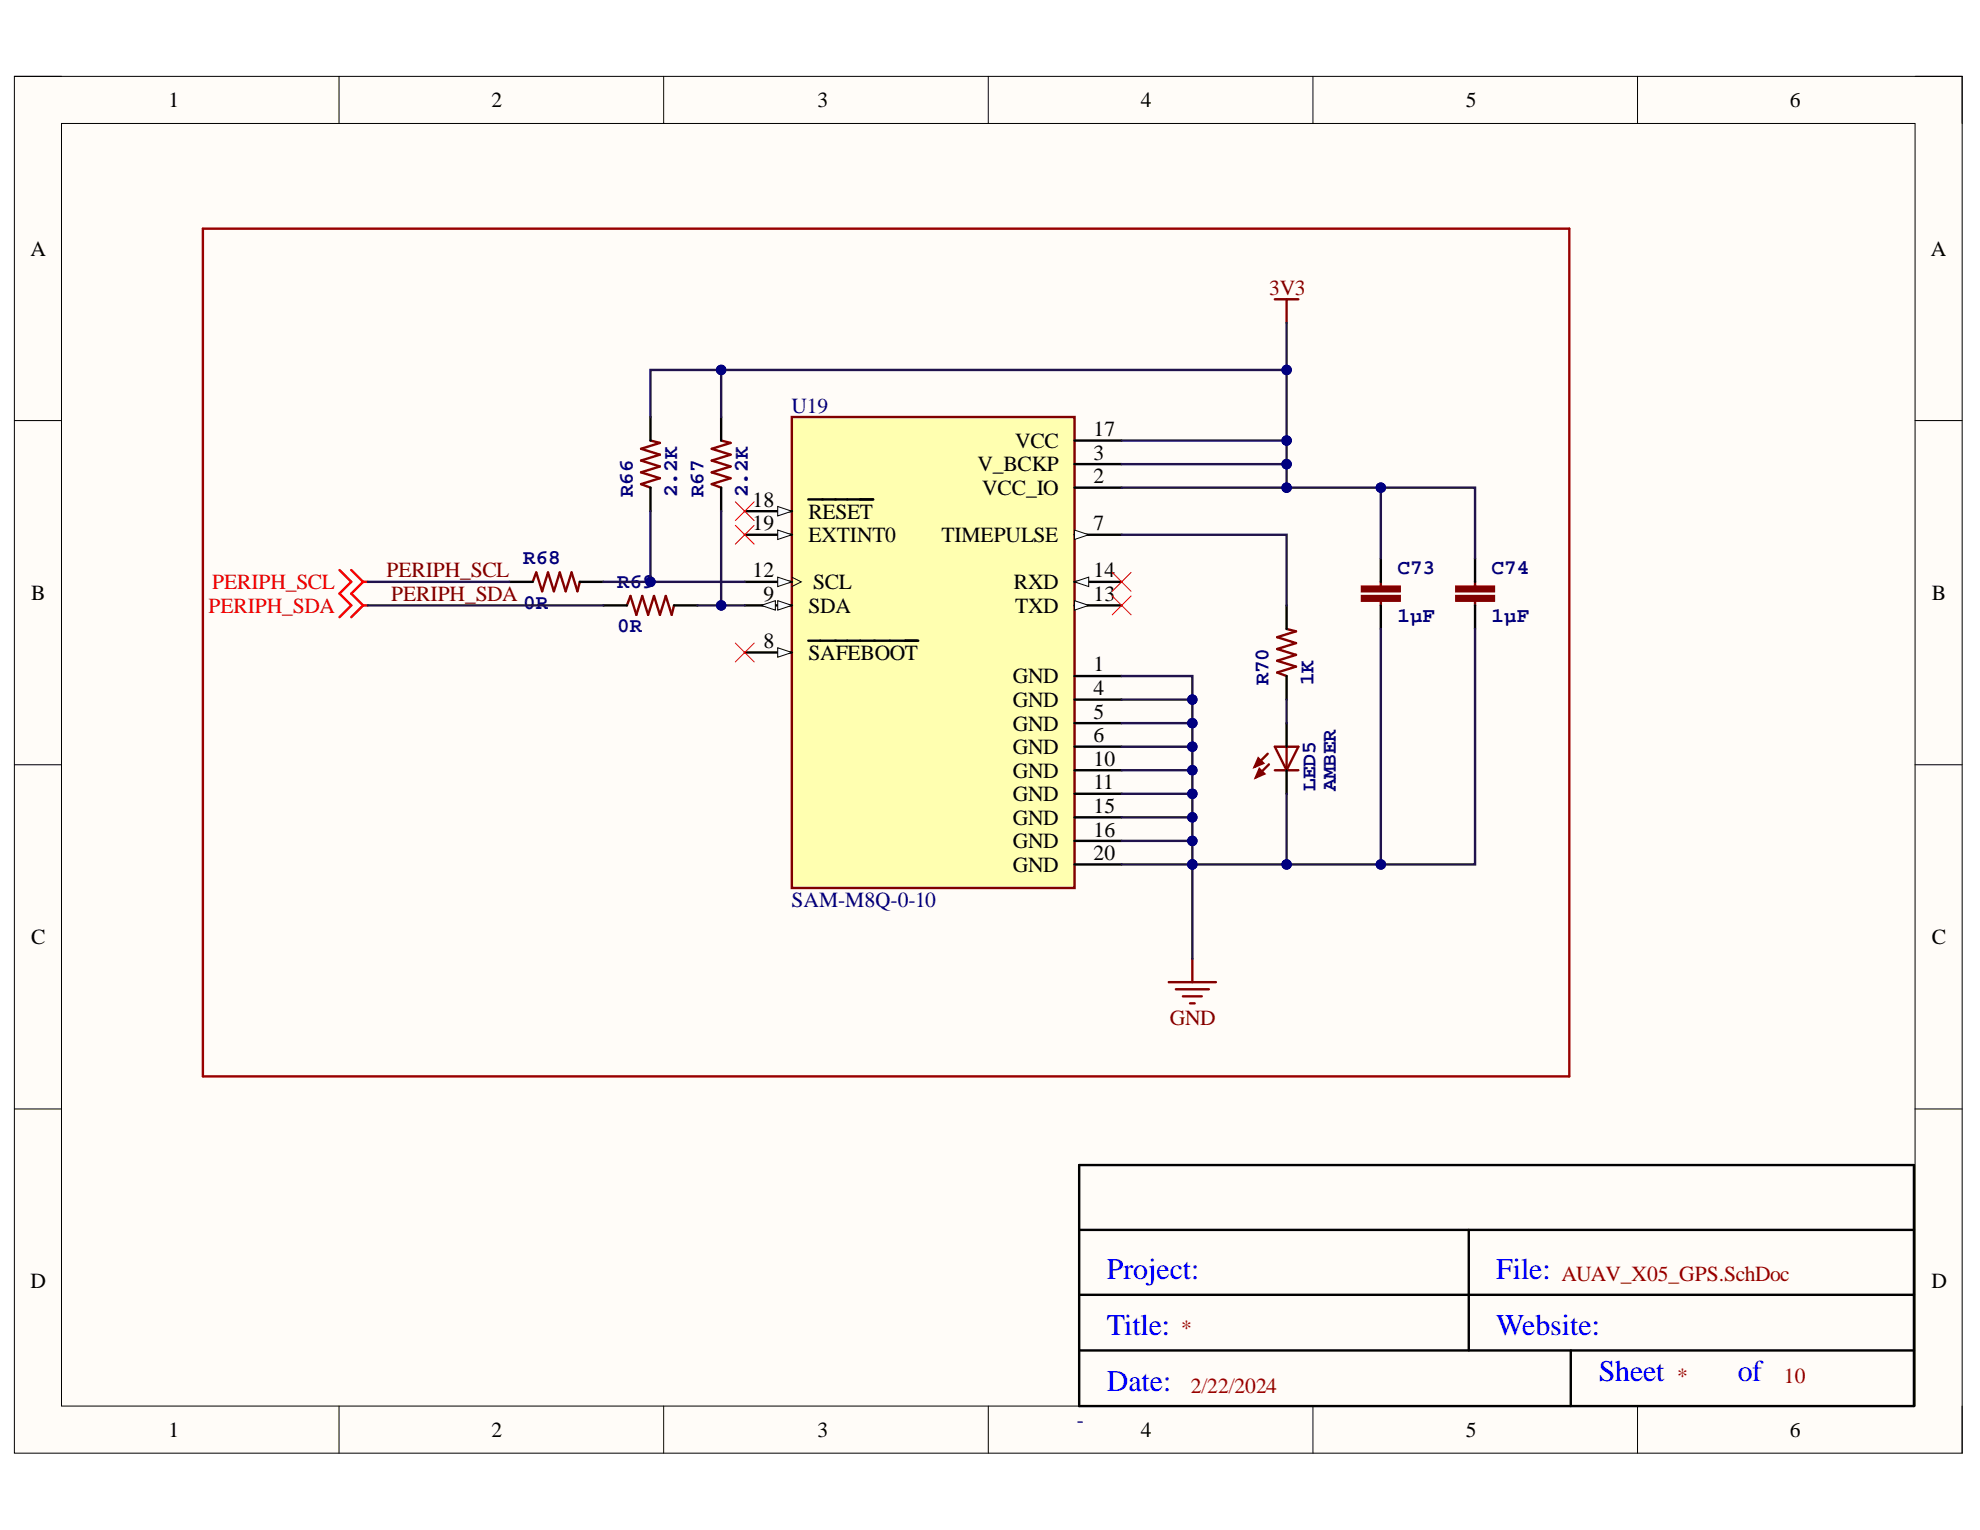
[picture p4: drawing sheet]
<svg xmlns="http://www.w3.org/2000/svg" width="279mm" height="216mm" viewBox="0 0 279 216" stroke-linecap="round" stroke-linejoin="round" font-family="sans-serif">
<defs><g id="words">
<g font-size="4.2" fill="#00f">
<text x="156.2" y="180.5">Project:</text>
<text x="211.1" y="180.5">File:</text>
<text x="156.2" y="188.4">Title:</text>
<text x="211.1" y="188.4">Website:</text>
<text x="156.2" y="196.3">Date:</text>
<text x="225.6" y="194.9">Sheet</text>
<text x="245.2" y="194.9">of</text>
</g>
<g font-size="3">
<text x="23.8" y="15.1">1</text>
<text x="69.3" y="15.1">2</text>
<text x="115.3" y="15.1">3</text>
<text x="161" y="15.1">4</text>
<text x="206.8" y="15.1">5</text>
<text x="252.6" y="15.1">6</text>
<text x="4.3" y="36.1">A</text>
<text x="272.5" y="36.1">A</text>
<text x="143.2" y="63.2">VCC</text>
<text x="154.3" y="61.5">17</text>
<text x="154.3" y="64.9">3</text>
<text x="106.2" y="71.5">18</text>
<text x="137.9" y="66.5">V_BCKP</text>
<text x="138.6" y="69.8">VCC_IO</text>
<text x="154.3" y="68.2">2</text>
<text x="106.2" y="74.8">19</text>
<text x="114.1" y="73.2">RESET</text>
<text x="114.1" y="76.5">EXTINT0</text>
<text x="132.8" y="76.5">TIMEPULSE</text>
<text x="154.3" y="74.8">7</text>
<text x="106.2" y="81.5">12</text>
<text x="114.7" y="83.2">SCL</text>
<text x="143.1" y="83.2">RXD</text>
<text x="154.3" y="81.5">14</text>
<text x="4.4" y="84.7">B</text>
<text x="107.7" y="84.8">9</text>
<text x="114.1" y="86.5">SDA</text>
<text x="143.2" y="86.5">TXD</text>
<text x="154.3" y="84.8">13</text>
<text x="272.6" y="84.7">B</text>
<text x="107.7" y="91.5">8</text>
<text x="114.1" y="93.1">SAFEBOOT</text>
<text x="154.3" y="94.8">1</text>
<text x="142.9" y="96.4">GND</text>
<text x="142.9" y="99.7">GND</text>
<text x="154.3" y="98.1">4</text>
<text x="154.3" y="101.4">5</text>
<text x="142.9" y="103.1">GND</text>
<text x="142.9" y="106.4">GND</text>
<text x="154.3" y="104.7">6</text>
<text x="142.9" y="109.7">GND</text>
<text x="142.9" y="113.1">GND</text>
<text x="154.3" y="108.1">10</text>
<text x="154.3" y="111.4">11</text>
<text x="142.9" y="116.4">GND</text>
<text x="142.9" y="119.7">GND</text>
<text x="154.3" y="114.7">15</text>
<text x="154.3" y="118.1">16</text>
<text x="142.9" y="123.1">GND</text>
<text x="154.3" y="121.4">20</text>
<text x="4.4" y="133.2">C</text>
<text x="272.6" y="133.2">C</text>
<text x="4.3" y="181.8">D</text>
<text x="272.5" y="181.8">D</text>
<text x="23.8" y="202.8">1</text>
<text x="69.3" y="202.8">2</text>
<text x="115.3" y="202.8">3</text>
<text x="161" y="202.8">4</text>
<text x="206.8" y="202.8">5</text>
<text x="252.6" y="202.8">6</text>
</g>
<g font-size="3" fill="#800000">
<text x="179.1" y="41.6">3V3</text>
<text x="54.5" y="81.5">PERIPH_SCL</text>
<text x="55.2" y="84.8">PERIPH_SDA</text>
<text x="165.1" y="144.6">GND</text>
</g>
<g font-size="3" fill="#000080">
<text x="111.7" y="58.2">U19</text>
<text x="89.3" y="70.2" transform="rotate(-90 89.3 70.2)">R66</text>
<text x="95.6" y="70.2" transform="rotate(-90 95.6 70.2)">2.2K</text>
<text x="99.3" y="70.2" transform="rotate(-90 99.3 70.2)">R67</text>
<text x="105.5" y="70.2" transform="rotate(-90 105.5 70.2)">2.2K</text>
<text x="73.8" y="79.6">R68</text>
<text x="87.1" y="82.9">R69</text>
<text x="197.2" y="81.1">C73</text>
<text x="210.5" y="81.1">C74</text>
<text x="73.8" y="85.9">0R</text>
<text x="87.1" y="89.2">0R</text>
<text x="197.2" y="87.7">1µF</text>
<text x="210.5" y="87.7">1µF</text>
<text x="179" y="96.7" transform="rotate(-90 179 96.7)">R70</text>
<text x="185.4" y="96.7" transform="rotate(-90 185.4 96.7)">1K</text>
<text x="185.6" y="111.7" transform="rotate(-90 185.6 111.7)">LED5</text>
<text x="188.5" y="111.7" transform="rotate(-90 188.5 111.7)">AMBER</text>
<text x="111.7" y="128">SAM-M8Q-0-10</text>
<text x="152" y="201.4">-</text>
</g>
<g font-size="3" fill="#f00">
<text x="29.9" y="83.2">PERIPH_SCL</text>
<text x="29.4" y="86.5">PERIPH_SDA</text>
</g>
<g font-size="3" fill="#980000">
<text x="220.4" y="180.8">AUAV_X05_GPS.SchDoc</text>
<text x="166.7" y="188.3">*</text>
<text x="168" y="196.5">2/22/2024</text>
<text x="236.7" y="195.2">*</text>
<text x="251.7" y="195.2">10</text>
</g>
</g></defs>
<path d="M2 10.8h274.9v194.3h-274.9z" fill-rule="evenodd" fill="#fffcf8"/>
<path d="M2 10.8h274.9v194.3h-274.9z" fill="none" stroke="#000" stroke-width=".14"/>
<path d="M8.7 17.4h261.5v181h-261.5z" fill-rule="evenodd" fill="#fffcf8"/>
<g fill="none" stroke="#000" stroke-width=".14">
<path d="M2 10.8h6.7M8.7 17.4h261.5v181h-261.5zM47.8 10.8v6.6M93.7 10.8v6.6M139.5 10.8v6.6M185.3 10.8v6.6M231.1 10.8v6.6M270.2 10.8h6.7v6.6M2 59.3h6.7M270.2 59.3h6.7M2 107.9h6.7M270.2 107.9h6.7"/>
<path d="M2 156.5h6.7M270.2 156.5h6.7M47.8 198.4v6.7M93.7 198.4v6.7M139.5 198.4v6.7M185.3 198.4v6.7M231.1 198.4v6.7M276.9 198.4v6.7"/>
</g>
<path d="M111.7 58.8h39.9v66.5h-39.9z" fill-rule="evenodd" fill="#ffffb0"/>
<path d="M111.7 58.8h39.9v66.5h-39.9z" fill="none" stroke="#800000" stroke-width=".34"/>
<path d="M105.1 72.1h6.6" fill="none" stroke="#000" stroke-width=".34"/>
<path d="M109.7 71.5l2 .6-2 .7z" fill="#f8fcff"/>
<path d="M109.7 71.5l2 .6-2 .7z" fill="none" stroke="#000" stroke-width=".14"/>
<path d="M105.1 75.5h6.6M114.1 70.5h9.1" fill="none" stroke="#000" stroke-width=".34"/>
<path d="M109.7 74.8l2 .7-2 .6z" fill="#f8fcff"/>
<path d="M109.7 74.8l2 .7-2 .6z" fill="none" stroke="#000" stroke-width=".14"/>
<path d="M105.1 82.1h6.6" fill="none" stroke="#000" stroke-width=".34"/>
<path d="M109.7 81.4l2 .7-2 .7z" fill="#f8fcff"/>
<path d="M109.7 81.4l2 .7-2 .7zM111.7 81.4l1.4 .7-1.4 .7" fill="none" stroke="#000" stroke-width=".14"/>
<path d="M105.1 85.4h6.6" fill="none" stroke="#000" stroke-width=".34"/>
<path d="M109.7 84.8l2 .6-2 .7z" fill="#f8fcff"/>
<path d="M109.7 84.8l2 .6-2 .7z" fill="none" stroke="#000" stroke-width=".14"/>
<path d="M107.4 85.4l2-.6v1.3z" fill="#f8fcff"/>
<path d="M107.4 85.4l2-.6v1.3z" fill="none" stroke="#000" stroke-width=".14"/>
<path d="M105.1 92.1h6.6" fill="none" stroke="#000" stroke-width=".34"/>
<path d="M109.7 91.4l2 .7-2 .6z" fill="#f8fcff"/>
<path d="M109.7 91.4l2 .7-2 .6z" fill="none" stroke="#000" stroke-width=".14"/>
<path d="M151.6 62.2h6.7M151.6 65.5h6.7M151.6 68.8h6.7M151.6 75.5h6.7M114.1 90.4h15.5" fill="none" stroke="#000" stroke-width=".34"/>
<path d="M151.6 74.8l2 .7-2 .6z" fill="#f8fcff"/>
<path d="M151.6 74.8l2 .7-2 .6z" fill="none" stroke="#000" stroke-width=".14"/>
<path d="M151.6 82.1h6.7" fill="none" stroke="#000" stroke-width=".34"/>
<path d="M151.6 82.1l2-.7v1.4z" fill="#f8fcff"/>
<path d="M151.6 82.1l2-.7v1.4z" fill="none" stroke="#000" stroke-width=".14"/>
<path d="M151.6 85.4h6.7" fill="none" stroke="#000" stroke-width=".34"/>
<path d="M151.6 84.8l2 .6-2 .7z" fill="#f8fcff"/>
<path d="M151.6 84.8l2 .6-2 .7z" fill="none" stroke="#000" stroke-width=".14"/>
<g fill="none" stroke="#000" stroke-width=".34">
<path d="M71.8 82.1h3.4M81.8 82.1h3.3M85.1 85.4h3.4M95.1 85.4h3.3M151.6 95.4h6.7M151.6 98.7h6.7M181.6 85.4v3.4M181.6 95.4v3.3M151.6 102h6.7M151.6 105.4h6.7M151.6 108.7h6.7M151.6 112h6.7"/>
<path d="M151.6 115.3h6.7M151.6 118.7h6.7M151.6 122h6.7"/>
</g>
<path d="M75.2 82.1l.5-1.3 .8 2.6 .8-2.6 .9 2.6 .8-2.6 .8 2.6 .9-2.6 .8 2.6 .3-1.3M88.5 85.4l.5-1.3 .8 2.7 .8-2.7 .9 2.7 .8-2.7 .8 2.7 .9-2.7 .8 2.7 .3-1.4M181.6 88.8l1.3 .3-2.7 .8 2.7 .8-2.7 .9 2.7 .8-2.7 .8 2.7 .9-2.7 .8 1.4 .5M178.9 106.4l-1.8 1.8M179.1 107.9l-1.9 1.8M179.9 105.4h3.3l-1.6 3.3zM179.9 108.7h3.3M181.6 105.4v3.3" fill="none" stroke="#800000" stroke-width=".34"/>
<path d="M177.6 107l.6 .7-1.1 .5z" fill="#800000"/>
<path d="M177.6 107l.6 .7-1.1 .5z" fill="none" stroke="#800000" stroke-width=".34"/>
<path d="M177.7 108.5l.7 .7-1.2 .5z" fill="#800000"/>
<path d="M179.9 42.2h3.3M181.6 42.2v3.4M91.8 62.2l1.3 .3-2.6 .8 2.6 .9-2.6 .8 2.6 .8-2.6 .9 2.6 .8-2.6 .8 1.3 .5M101.8 62.2l1.3 .3-2.7 .8 2.7 .9-2.7 .8 2.7 .8-2.7 .9 2.7 .8-2.7 .8 1.4 .5M194.8 82.1v.7M194.8 84.8v.6M177.7 108.5l.7 .7-1.2 .5zM164.9 138.6h6.7M165.9 139.6h4.7M168.3 135.3v3.3M166.9 140.6h2.7M167.9 141.6h.7" fill="none" stroke="#800000" stroke-width=".34"/>
<path d="M91.8 58.8v3.4M101.8 58.8v3.4M91.8 68.8v3.3M101.8 68.8v3.3M181.6 102v3.4M181.6 108.7v3.3" fill="none" stroke="#000" stroke-width=".34"/>
<path d="M47.9 80.4l1.7 1.7-1.7 1.7 1.7 1.6-1.7 1.7M49.6 80.4l1.6 1.7M51.2 82.1l-1.6 1.7 1.6 1.6M51.2 82.1h.7M51.2 85.4l-1.6 1.7M51.2 85.4h.7" fill="none" stroke="#f00" stroke-width=".34"/>
<path d="M28.6 151.9v-119.6h192.8v119.6h-192.8" fill="none" stroke="#980000" stroke-width=".34"/>
<path d="M192.2 84.1h5.3v.7h-5.3z" fill-rule="evenodd" fill="#800000"/>
<path d="M192.2 84.1h5.3v.7h-5.3z" fill="none" stroke="#800000" stroke-width=".34"/>
<path d="M192.2 82.8h5.3v.6h-5.3z" fill-rule="evenodd" fill="#800000"/>
<path d="M192.2 82.8h5.3v.6h-5.3zM208.1 82.1v.7M208.1 84.8v.6" fill="none" stroke="#800000" stroke-width=".34"/>
<path d="M194.8 78.8v3.3M194.8 85.4v3.4" fill="none" stroke="#000" stroke-width=".34"/>
<path d="M205.5 84.1h5.3v.7h-5.3z" fill-rule="evenodd" fill="#800000"/>
<path d="M205.5 84.1h5.3v.7h-5.3z" fill="none" stroke="#800000" stroke-width=".34"/>
<path d="M205.5 82.8h5.3v.6h-5.3z" fill-rule="evenodd" fill="#800000"/>
<path d="M205.5 82.8h5.3v.6h-5.3z" fill="none" stroke="#800000" stroke-width=".34"/>
<path d="M208.1 78.8v3.3M208.1 85.4v3.4" fill="none" stroke="#000" stroke-width=".34"/>
<path d="M103.8 70.8l2.6 2.7M103.8 74.1l2.6 2.7M106.4 70.8l-2.6 2.7M106.4 74.1l-2.6 2.7M103.8 90.7l2.6 2.7M106.4 90.7l-2.6 2.7M157 80.8l2.6 2.6M157 84.1l2.6 2.7M159.6 80.8l-2.6 2.6M159.6 84.1l-2.6 2.7" fill="none" stroke="#f00" stroke-width=".14"/>
<path d="M101.8 52.2v6.6" fill="none" stroke="#20124d" stroke-width=".34"/>
<circle cx="101.8" cy="52.2" r=".67" fill="#000080"/>
<circle cx="101.8" cy="52.2" r=".67" fill="none" stroke="#000080" stroke-width=".14"/>
<path d="M51.9 85.4h33.2M51.9 82.1h19.9M85.1 82.1h20" fill="none" stroke="#20124d" stroke-width=".34"/>
<circle cx="91.8" cy="82.1" r=".67" fill="#000080"/>
<circle cx="91.8" cy="82.1" r=".67" fill="none" stroke="#000080" stroke-width=".14"/>
<path d="M181.6 52.2h-89.8v6.7" fill="none" stroke="#20124d" stroke-width=".34"/>
<circle cx="101.8" cy="52.2" r=".67" fill="#000080"/>
<circle cx="101.8" cy="52.2" r=".67" fill="none" stroke="#000080" stroke-width=".14"/>
<circle cx="181.6" cy="52.2" r=".67" fill="#000080"/>
<circle cx="181.6" cy="52.2" r=".67" fill="none" stroke="#000080" stroke-width=".14"/>
<path d="M98.4 85.4h6.7" fill="none" stroke="#20124d" stroke-width=".34"/>
<circle cx="101.8" cy="85.4" r=".67" fill="#000080"/>
<circle cx="101.8" cy="85.4" r=".67" fill="none" stroke="#000080" stroke-width=".14"/>
<path d="M158.3 122h10" fill="none" stroke="#20124d" stroke-width=".34"/>
<circle cx="168.3" cy="122" r=".66" fill="#000080"/>
<circle cx="168.3" cy="122" r=".66" fill="none" stroke="#000080" stroke-width=".14"/>
<path d="M158.3 118.7h10" fill="none" stroke="#20124d" stroke-width=".34"/>
<circle cx="168.3" cy="118.7" r=".66" fill="#000080"/>
<circle cx="168.3" cy="118.7" r=".66" fill="none" stroke="#000080" stroke-width=".14"/>
<path d="M158.3 115.3h10" fill="none" stroke="#20124d" stroke-width=".34"/>
<circle cx="168.3" cy="115.3" r=".66" fill="#000080"/>
<circle cx="168.3" cy="115.3" r=".66" fill="none" stroke="#000080" stroke-width=".14"/>
<path d="M158.3 112h10" fill="none" stroke="#20124d" stroke-width=".34"/>
<circle cx="168.3" cy="112" r=".66" fill="#000080"/>
<circle cx="168.3" cy="112" r=".66" fill="none" stroke="#000080" stroke-width=".14"/>
<path d="M158.3 108.7h10" fill="none" stroke="#20124d" stroke-width=".34"/>
<circle cx="168.3" cy="108.7" r=".66" fill="#000080"/>
<circle cx="168.3" cy="108.7" r=".66" fill="none" stroke="#000080" stroke-width=".14"/>
<path d="M158.3 105.4h10" fill="none" stroke="#20124d" stroke-width=".34"/>
<circle cx="168.3" cy="105.4" r=".66" fill="#000080"/>
<circle cx="168.3" cy="105.4" r=".66" fill="none" stroke="#000080" stroke-width=".14"/>
<path d="M158.3 102h10" fill="none" stroke="#20124d" stroke-width=".34"/>
<circle cx="168.3" cy="102" r=".66" fill="#000080"/>
<circle cx="168.3" cy="102" r=".66" fill="none" stroke="#000080" stroke-width=".14"/>
<path d="M158.3 98.7h10" fill="none" stroke="#20124d" stroke-width=".34"/>
<circle cx="168.3" cy="98.7" r=".66" fill="#000080"/>
<circle cx="168.3" cy="98.7" r=".66" fill="none" stroke="#000080" stroke-width=".14"/>
<path d="M158.3 95.4h10v39.9" fill="none" stroke="#20124d" stroke-width=".34"/>
<circle cx="168.3" cy="98.7" r=".66" fill="#000080"/>
<circle cx="168.3" cy="98.7" r=".66" fill="none" stroke="#000080" stroke-width=".14"/>
<circle cx="168.3" cy="102" r=".66" fill="#000080"/>
<circle cx="168.3" cy="102" r=".66" fill="none" stroke="#000080" stroke-width=".14"/>
<circle cx="168.3" cy="105.4" r=".66" fill="#000080"/>
<circle cx="168.3" cy="105.4" r=".66" fill="none" stroke="#000080" stroke-width=".14"/>
<circle cx="168.3" cy="108.7" r=".66" fill="#000080"/>
<circle cx="168.3" cy="108.7" r=".66" fill="none" stroke="#000080" stroke-width=".14"/>
<circle cx="168.3" cy="112" r=".66" fill="#000080"/>
<circle cx="168.3" cy="112" r=".66" fill="none" stroke="#000080" stroke-width=".14"/>
<circle cx="168.3" cy="115.3" r=".66" fill="#000080"/>
<circle cx="168.3" cy="115.3" r=".66" fill="none" stroke="#000080" stroke-width=".14"/>
<circle cx="168.3" cy="118.7" r=".66" fill="#000080"/>
<circle cx="168.3" cy="118.7" r=".66" fill="none" stroke="#000080" stroke-width=".14"/>
<circle cx="168.3" cy="122" r=".66" fill="#000080"/>
<circle cx="168.3" cy="122" r=".66" fill="none" stroke="#000080" stroke-width=".14"/>
<path d="M181.6 45.6v23.2h-23.3M158.3 75.5h23.3v9.9" fill="none" stroke="#20124d" stroke-width=".34"/>
<circle cx="181.6" cy="68.8" r=".67" fill="#000080"/>
<circle cx="181.6" cy="68.8" r=".67" fill="none" stroke="#000080" stroke-width=".14"/>
<circle cx="181.6" cy="65.5" r=".67" fill="#000080"/>
<circle cx="181.6" cy="65.5" r=".67" fill="none" stroke="#000080" stroke-width=".14"/>
<circle cx="181.6" cy="62.2" r=".67" fill="#000080"/>
<circle cx="181.6" cy="62.2" r=".67" fill="none" stroke="#000080" stroke-width=".14"/>
<circle cx="181.6" cy="52.2" r=".67" fill="#000080"/>
<circle cx="181.6" cy="52.2" r=".67" fill="none" stroke="#000080" stroke-width=".14"/>
<path d="M158.3 65.5h23.3" fill="none" stroke="#20124d" stroke-width=".34"/>
<circle cx="181.6" cy="65.5" r=".67" fill="#000080"/>
<circle cx="181.6" cy="65.5" r=".67" fill="none" stroke="#000080" stroke-width=".14"/>
<path d="M158.3 62.2h23.3" fill="none" stroke="#20124d" stroke-width=".34"/>
<circle cx="181.6" cy="62.2" r=".67" fill="#000080"/>
<circle cx="181.6" cy="62.2" r=".67" fill="none" stroke="#000080" stroke-width=".14"/>
<path d="M181.6 112v10h-13.3" fill="none" stroke="#20124d" stroke-width=".34"/>
<circle cx="181.6" cy="122" r=".67" fill="#000080"/>
<circle cx="181.6" cy="122" r=".67" fill="none" stroke="#000080" stroke-width=".14"/>
<circle cx="168.3" cy="122" r=".66" fill="#000080"/>
<circle cx="168.3" cy="122" r=".66" fill="none" stroke="#000080" stroke-width=".14"/>
<path d="M194.8 88.8v33.2h-13.2" fill="none" stroke="#20124d" stroke-width=".34"/>
<circle cx="194.8" cy="122" r=".67" fill="#000080"/>
<circle cx="194.8" cy="122" r=".67" fill="none" stroke="#000080" stroke-width=".14"/>
<circle cx="181.6" cy="122" r=".67" fill="#000080"/>
<circle cx="181.6" cy="122" r=".67" fill="none" stroke="#000080" stroke-width=".14"/>
<path d="M181.6 68.8h13.2v10" fill="none" stroke="#20124d" stroke-width=".34"/>
<circle cx="194.8" cy="68.8" r=".67" fill="#000080"/>
<circle cx="194.8" cy="68.8" r=".67" fill="none" stroke="#000080" stroke-width=".14"/>
<circle cx="181.6" cy="68.8" r=".67" fill="#000080"/>
<circle cx="181.6" cy="68.8" r=".67" fill="none" stroke="#000080" stroke-width=".14"/>
<path d="M208.1 88.8v33.2h-13.3" fill="none" stroke="#20124d" stroke-width=".34"/>
<circle cx="194.8" cy="122" r=".67" fill="#000080"/>
<circle cx="194.8" cy="122" r=".67" fill="none" stroke="#000080" stroke-width=".14"/>
<path d="M194.8 68.8h13.3v10" fill="none" stroke="#20124d" stroke-width=".34"/>
<circle cx="194.8" cy="68.8" r=".67" fill="#000080"/>
<circle cx="194.8" cy="68.8" r=".67" fill="none" stroke="#000080" stroke-width=".14"/>
<path d="M91.8 72.1v10" fill="none" stroke="#20124d" stroke-width=".34"/>
<circle cx="91.8" cy="82.1" r=".67" fill="#000080"/>
<circle cx="91.8" cy="82.1" r=".67" fill="none" stroke="#000080" stroke-width=".14"/>
<path d="M101.8 72.1v13.3" fill="none" stroke="#20124d" stroke-width=".34"/>
<circle cx="101.8" cy="85.4" r=".67" fill="#000080"/>
<circle cx="101.8" cy="85.4" r=".67" fill="none" stroke="#000080" stroke-width=".14"/>
<path d="M181.6 98.7v3.3" fill="none" stroke="#20124d" stroke-width=".34"/>
<path d="M152.3 164.4h117.8v34h-117.8zM152.3 173.6h117.8M207.3 173.6v17M152.3 190.6h117.8M152.3 182.7h117.8M221.7 190.6v7.8" fill="none" stroke="#000" stroke-width=".34"/>
<use href="#words"/>
</svg>
